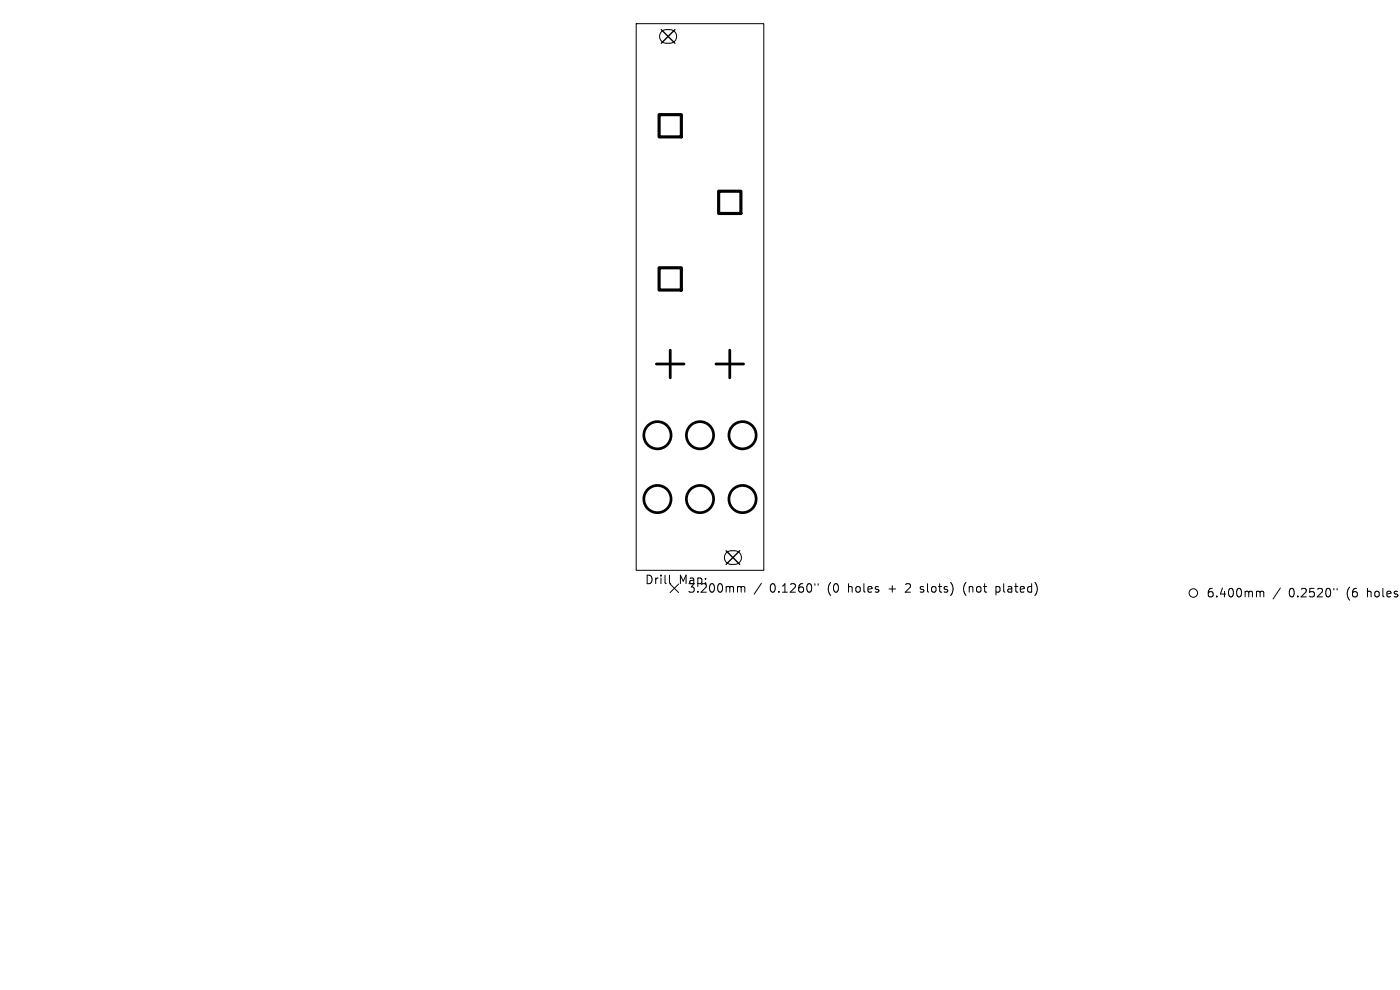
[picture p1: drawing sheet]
<svg xmlns="http://www.w3.org/2000/svg" width="297mm" height="210mm" viewBox="0 0 297 210" stroke-linecap="round" stroke-linejoin="round" font-family="sans-serif">
<defs><g id="words">
<g font-size="2.5">
<text x="136.7" y="124.2">Drill</text>
<text x="144" y="124.2">Map:</text>
<text x="145.8" y="126">3.200mm</text>
<text x="163.3" y="126">0.1260&quot;</text>
<text x="175.7" y="126">(0</text>
<text x="180.2" y="126">holes</text>
<text x="189" y="126">+</text>
<text x="192.7" y="126">2</text>
<text x="196" y="126">slots)</text>
<text x="205.3" y="126">(not</text>
<text x="212.4" y="126">plated)</text>
<text x="255.9" y="127">6.400mm</text>
<text x="273.4" y="127">0.2520&quot;</text>
<text x="285.8" y="127">(6</text>
<text x="290.3" y="127">holes)</text>
</g>
</g></defs>
<g fill="none" stroke="#000" stroke-width=".21">
<path d="M135 5h27v116h-27zM140.4 6.7l.6-.4h1.1a1.44 1.44 0 0 1 1.4 1.4 1.44 1.44 0 0 1-1.4 1.5h-.7a1.44 1.44 0 0 1-1.4-.9 1.44 1.44 0 0 1 .4-1.6zM154.1 117.3l.7-.4 1-.1a1.44 1.44 0 0 1 1.5 1.5 1.44 1.44 0 0 1-1.5 1.4h-.7a1.44 1.44 0 0 1-1.3-.9 1.44 1.44 0 0 1 .3-1.5zM142 122v1.6l.3 .2M142.2 123.9l1.8 1.8M144 123.9l-1.8 1.8M156.7 124.4h.3l.2 .3M157.2 124.7l.3-.3 .4 .1 .1 1.1M157.2 124.7v.9M161.5 123.7l-1.5 2.3M172.9 123.8v.4M173.6 123.8v.4"/>
<path d="M195.2 125.5l.2 .1M195.3 124.5v.4M204.7 123.9l-.3 .9 .3 1.2M211.3 124.4v1.8M211.3 125.5l.5 .1M211.8 124.4l-.5 .1M266.8 125.4h.3l.2 .3M267.3 125.7l.3-.3 .4 .1 .1 1.1M267.3 125.7v.9M271.6 124.7l-1.5 2.3M283 124.8v.4M283.7 124.8v.4"/>
<circle cx="253.2" cy="125.8" r=".9"/>
</g>
<path d="M140.3 6.3l2.9 2.9M143.2 6.3l-2.9 2.9M154 116.8l2.9 2.9M156.9 116.8l-2.9 2.9" fill="none" stroke="#000" stroke-width=".29"/>
<g fill="none" stroke="#000" stroke-width=".58">
<circle cx="139.5" cy="92.3" r="2.89"/>
<circle cx="148.5" cy="92.3" r="2.89"/>
<circle cx="157.5" cy="92.3" r="2.89"/>
<circle cx="139.5" cy="105.9" r="2.89"/>
<circle cx="148.5" cy="105.9" r="2.89"/>
<circle cx="157.5" cy="105.9" r="2.89"/>
</g>
<path d="M139.3 77.2h5.8M142.2 74.3v5.8M151.9 77.2h5.9M154.8 74.3v5.8" fill="none" stroke="#000" stroke-width=".59"/>
<path d="M139.8 24.3h4.7v4.7h-4.7zM139.8 56.8h4.7v4.7h-4.7zM152.5 40.6h4.7v4.7h-4.7z" fill="none" stroke="#000" stroke-width=".67"/>
<use href="#words"/>
</svg>
